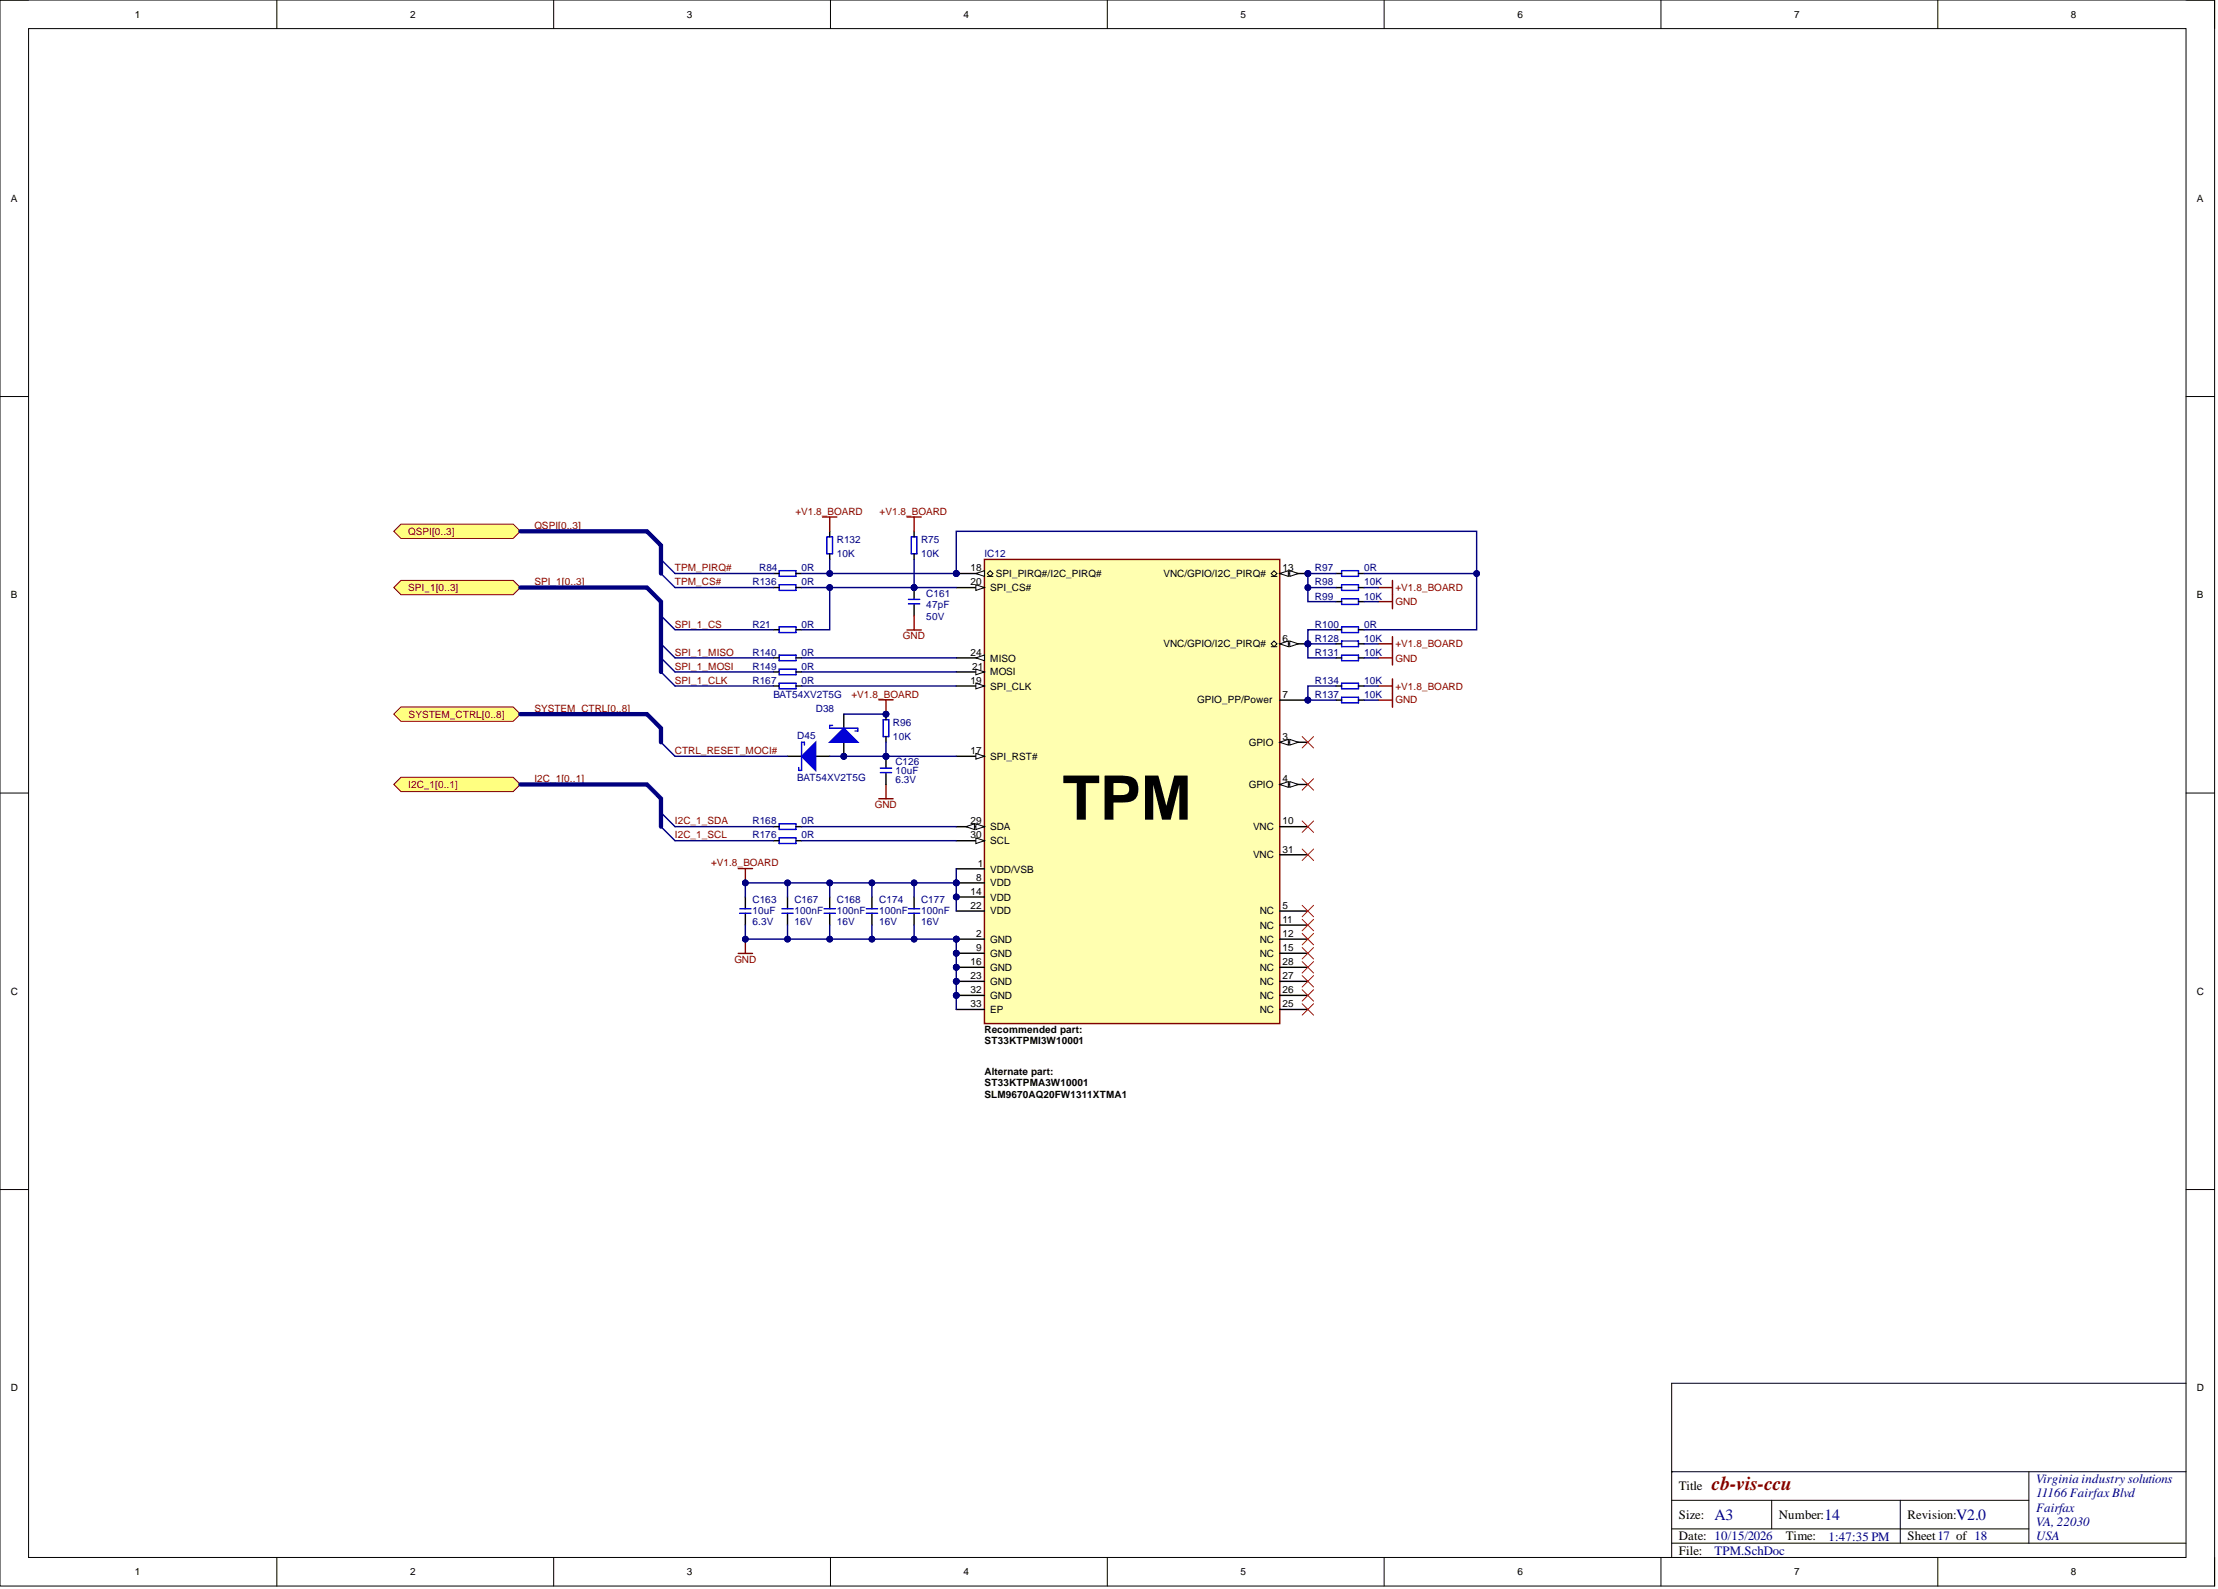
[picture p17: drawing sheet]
<svg xmlns="http://www.w3.org/2000/svg" width="393mm" height="282mm" viewBox="0 0 393 282" stroke-linecap="round" stroke-linejoin="round" font-family="sans-serif">
<defs><g id="words">
<text font-size="10.9" x="188.4" y="145.4">TPM</text>
<text font-size="3.5" fill="#800000" x="303.6" y="264.4">cb-vis-ccu</text>
<g font-size="2.8" fill="#000080">
<text x="304.1" y="269.6">A3</text>
<text x="323.6" y="269.6">14</text>
<text x="346.9" y="269.6">V2.0</text>
</g>
<g font-size="2.3" fill="#000080">
<text x="361.1" y="263.1">Virginia industrysolutions</text>
<text x="361.1" y="265.6">11166 FairfaxBlvd</text>
<text x="361.1" y="268.2">Fairfax</text>
<text x="304.1" y="275.8">TPM.SchDoc</text>
<text x="324.2" y="273.4">1:47:35 PM</text>
<text x="361.1" y="270.7">VA, 22030</text>
<text x="361.1" y="273.2">USA</text>
</g>
<g font-size="2.3">
<text x="297.7" y="264.4">Title</text>
<text x="297.7" y="269.4">Size:</text>
<text x="315.5" y="269.4">Number:</text>
<text x="338.3" y="269.4">Revision:</text>
<text x="297.7" y="273.2">Date: 10/15/2026</text>
<text x="297.7" y="275.8">File:</text>
<text x="316.7" y="273.2">Time:</text>
<text x="338.3" y="273.2">Sheet17 of 18</text>
</g>
<g font-size="1.8">
<text x="23.9" y="3.1">1</text>
<text x="72.7" y="3.1">2</text>
<text x="121.8" y="3.1">3</text>
<text x="170.9" y="3.1">4</text>
<text x="220" y="3.1">5</text>
<text x="269.1" y="3.1">6</text>
<text x="318.2" y="3.1">7</text>
<text x="367.2" y="3.1">8</text>
<text x="1.9" y="35.8">A</text>
<text x="389.6" y="35.8">A</text>
<text x="172.1" y="101.3">18</text>
<text x="227.5" y="101.3">13</text>
<text x="1.9" y="106.1">B</text>
<text x="172.1" y="103.8">20</text>
<text x="175.6" y="104.9">SPI_CS#</text>
<text x="176.6" y="102.3">SPI_PIRQ#/I2C_PIRQ#</text>
<text x="206.3" y="102.3">VNC/GPIO/I2C_PIRQ#</text>
<text x="389.6" y="106.1">B</text>
<text x="227.5" y="113.8">6</text>
<text x="172.1" y="116.3">24</text>
<text x="172.4" y="118.8">21</text>
<text x="175.6" y="119.8">MOSI</text>
<text x="175.6" y="117.4">MISO</text>
<text x="206.3" y="114.8">VNC/GPIO/I2C_PIRQ#</text>
<text x="172.1" y="121.3">19</text>
<text x="175.6" y="122.3">SPI_CLK</text>
<text x="212.3" y="124.8">GPIO_PP/Power</text>
<text x="227.5" y="123.8">7</text>
<text x="227.5" y="131.3">3</text>
<text x="172.1" y="133.7">17</text>
<text x="175.6" y="134.8">SPI_RST#</text>
<text x="221.5" y="132.3">GPIO</text>
<text x="221.5" y="139.7">GPIO</text>
<text x="227.5" y="138.7">4</text>
<text x="172.1" y="146.3">29</text>
<text x="172.1" y="148.7">30</text>
<text x="175.6" y="147.3">SDA</text>
<text x="175.6" y="149.7">SCL</text>
<text x="222.2" y="147.3">VNC</text>
<text x="227.5" y="146.3">10</text>
<text x="173.4" y="153.8">1</text>
<text x="175.6" y="154.8">VDD/VSB</text>
<text x="222.2" y="152.3">VNC</text>
<text x="227.5" y="151.2">31</text>
<text x="172.1" y="158.8">14</text>
<text x="172.1" y="161.2">22</text>
<text x="173.1" y="156.2">8</text>
<text x="175.6" y="157.2">VDD</text>
<text x="175.6" y="159.8">VDD</text>
<text x="227.5" y="161.2">5</text>
<text x="173.1" y="166.2">2</text>
<text x="175.6" y="167.2">GND</text>
<text x="175.6" y="162.2">VDD</text>
<text x="223.4" y="162.2">NC</text>
<text x="223.4" y="164.8">NC</text>
<text x="223.4" y="167.2">NC</text>
<text x="227.5" y="163.7">11</text>
<text x="227.5" y="166.2">12</text>
<text x="172.1" y="171.2">16</text>
<text x="172.1" y="173.7">23</text>
<text x="173.1" y="168.7">9</text>
<text x="175.6" y="169.7">GND</text>
<text x="175.6" y="172.2">GND</text>
<text x="223.4" y="169.7">NC</text>
<text x="223.4" y="172.2">NC</text>
<text x="227.5" y="168.7">15</text>
<text x="227.5" y="173.7">27</text>
<text x="227.5" y="171.2">28</text>
<text x="1.9" y="176.5">C</text>
<text x="172.1" y="176.2">32</text>
<text x="172.1" y="178.7">33</text>
<text x="175.6" y="174.7">GND</text>
<text x="175.6" y="177.2">GND</text>
<text x="175.6" y="179.7">EP</text>
<text x="223.4" y="179.7">NC</text>
<text x="223.4" y="177.2">NC</text>
<text x="223.4" y="174.7">NC</text>
<text x="227.5" y="178.7">25</text>
<text x="227.5" y="176.2">26</text>
<text x="389.6" y="176.5">C</text>
<text x="174.6" y="183.2">Recommended part:</text>
<text x="174.6" y="185.2">ST33KTPMI3W10001</text>
<text x="174.6" y="190.7">Alternate part:</text>
<text x="174.6" y="192.7">ST33KTPMA3W10001</text>
<text x="174.6" y="194.7">SLM9670AQ20FW1311XTMA1</text>
<text x="1.9" y="246.8">D</text>
<text x="389.6" y="246.8">D</text>
<text x="23.9" y="279.4">1</text>
<text x="72.7" y="279.4">2</text>
<text x="121.8" y="279.4">3</text>
<text x="170.9" y="279.4">4</text>
<text x="220" y="279.4">5</text>
<text x="269.1" y="279.4">6</text>
<text x="318.2" y="279.4">7</text>
<text x="367.2" y="279.4">8</text>
</g>
<g font-size="1.8" fill="#800000">
<text x="72.4" y="94.9">QSPI[0..3]</text>
<text x="94.8" y="93.9">QSPI[0..3]</text>
<text x="141.1" y="91.3">+V1.8_BOARD</text>
<text x="156" y="91.3">+V1.8_BOARD</text>
<text x="119.7" y="101.3">TPM_PIRQ#</text>
<text x="72.4" y="104.9">SPI_1[0..3]</text>
<text x="94.8" y="103.8">SPI_1[0..3]</text>
<text x="119.7" y="103.8">TPM_CS#</text>
<text x="247.5" y="107.4">GND</text>
<text x="247.5" y="104.9">+V1.8_BOARD</text>
<text x="119.7" y="111.4">SPI_1_CS</text>
<text x="160.1" y="113.4">GND</text>
<text x="119.7" y="116.3">SPI_1_MISO</text>
<text x="119.7" y="118.8">SPI_1_MOSI</text>
<text x="247.5" y="117.4">GND</text>
<text x="247.5" y="114.8">+V1.8_BOARD</text>
<text x="119.7" y="121.3">SPI_1_CLK</text>
<text x="151" y="123.8">+V1.8_BOARD</text>
<text x="247.5" y="124.8">GND</text>
<text x="247.5" y="122.3">+V1.8_BOARD</text>
<text x="72.5" y="127.3">SYSTEM_CTRL[0..8]</text>
<text x="94.8" y="126.3">SYSTEM_CTRL[0..8]</text>
<text x="119.7" y="133.7">CTRL_RESET_MOCI#</text>
<text x="72.4" y="139.7">I2C_1[0..1]</text>
<text x="94.8" y="138.7">I2C_1[0..1]</text>
<text x="155.2" y="143.3">GND</text>
<text x="119.7" y="148.7">I2C_1_SCL</text>
<text x="119.7" y="146.3">I2C_1_SDA</text>
<text x="126.1" y="153.7">+V1.8_BOARD</text>
<text x="130.2" y="170.8">GND</text>
</g>
<g font-size="1.8" fill="#000080">
<text x="134.6" y="101.3">R84</text>
<text x="142.1" y="101.3">0R</text>
<text x="148.4" y="96.3">R132</text>
<text x="148.4" y="98.9">10K</text>
<text x="163.3" y="96.3">R75</text>
<text x="163.3" y="98.9">10K</text>
<text x="174.6" y="98.9">IC12</text>
<text x="233.2" y="101.3">R97</text>
<text x="241.9" y="101.3">0R</text>
<text x="133.4" y="103.8">R136</text>
<text x="142.1" y="103.8">0R</text>
<text x="164.3" y="107.9">47pF</text>
<text x="164.3" y="105.9">C161</text>
<text x="233.2" y="103.8">R98</text>
<text x="233.2" y="106.4">R99</text>
<text x="241.9" y="103.8">10K</text>
<text x="241.9" y="106.4">10K</text>
<text x="133.4" y="111.4">R21</text>
<text x="142.1" y="111.4">0R</text>
<text x="164.3" y="109.9">50V</text>
<text x="233.2" y="111.4">R100</text>
<text x="233.2" y="113.8">R128</text>
<text x="241.9" y="111.4">0R</text>
<text x="241.9" y="113.8">10K</text>
<text x="133.4" y="116.3">R140</text>
<text x="133.4" y="118.8">R149</text>
<text x="142.1" y="116.3">0R</text>
<text x="142.1" y="118.8">0R</text>
<text x="233.2" y="116.3">R131</text>
<text x="241.9" y="116.3">10K</text>
<text x="133.4" y="121.3">R167</text>
<text x="137.2" y="123.8">BAT54XV2T5G</text>
<text x="142.1" y="121.3">0R</text>
<text x="233.2" y="121.3">R134</text>
<text x="233.2" y="123.8">R137</text>
<text x="241.9" y="121.3">10K</text>
<text x="241.9" y="123.8">10K</text>
<text x="141.4" y="131">D45</text>
<text x="144.7" y="126.3">D38</text>
<text x="158.4" y="128.8">R96</text>
<text x="158.4" y="131.3">10K</text>
<text x="158.8" y="137.3">10uF</text>
<text x="158.8" y="135.8">C126</text>
<text x="141.4" y="138.6">BAT54XV2T5G</text>
<text x="158.8" y="138.8">6.3V</text>
<text x="133.4" y="146.3">R168</text>
<text x="133.4" y="148.7">R176</text>
<text x="142.1" y="146.3">0R</text>
<text x="142.1" y="148.7">0R</text>
<text x="133.4" y="160.1">C163</text>
<text x="140.9" y="160.1">C167</text>
<text x="148.4" y="160.1">C168</text>
<text x="155.9" y="160.1">C174</text>
<text x="163.3" y="160.1">C177</text>
<text x="133.4" y="162.1">10uF</text>
<text x="133.4" y="164.2">6.3V</text>
<text x="140.9" y="162.1">100nF</text>
<text x="140.9" y="164.2">16V</text>
<text x="148.4" y="162.1">100nF</text>
<text x="148.4" y="164.2">16V</text>
<text x="155.9" y="162.1">100nF</text>
<text x="155.9" y="164.2">16V</text>
<text x="163.3" y="162.1">100nF</text>
<text x="163.3" y="164.2">16V</text>
</g>
</g></defs>
<g fill="none" stroke="#000" stroke-width=".18">
<path d="M0 0h392.7v281.3h-392.7zM0 0h5.1M5.1 5.1h382.6v271.2h-382.6zM49.1 0v5.1M98.2 0v5.1M147.3 0v5.1M196.4 0v5.1M245.5 0v5.1M294.6 0v5.1M343.7 0v5.1M387.7 0h5v5.1M0 70.3h5.1"/>
<path d="M387.7 70.3h5M0 140.7h5.1M387.7 140.7h5M0 211h5.1M387.7 211h5M387.7 245.4h-91.2v30.9M49.1 276.3v5M98.2 276.3v5M147.3 276.3v5M196.4 276.3v5M245.5 276.3v5M294.6 276.3v5"/>
<path d="M296.5 261.1h.1M296.5 261.1h91.2M296.5 266.1h63.3M296.5 273.7h91.2M296.5 271.2h63.3M314.2 266.1v5.1M337 266.1v7.6M343.7 276.3v5M359.8 261.1v12.6M392.7 276.3v5"/>
</g>
<path d="M71.1 103h19.9l1.3 1.2-1.3 1.3h-19.9l-1.3-1.3z" fill-rule="evenodd" fill="#ffff80"/>
<path d="M71.1 103h19.9l1.3 1.2-1.3 1.3h-19.9l-1.3-1.3z" fill="none" stroke="#800000" stroke-width=".18"/>
<path d="M71.1 125.4h19.9l1.3 1.3-1.3 1.2h-19.9l-1.3-1.2z" fill-rule="evenodd" fill="#ffff80"/>
<path d="M71.1 125.4h19.9l1.3 1.3-1.3 1.2h-19.9l-1.3-1.2z" fill="none" stroke="#800000" stroke-width=".18"/>
<path d="M117.2 131.7l2.5 2.5" fill="none" stroke="#000080" stroke-width=".25"/>
<path d="M157.1 139.1v2.6M155.9 141.7h2.5" fill="none" stroke="#800000" stroke-width=".25"/>
<circle cx="149.6" cy="134.2" r=".51" fill="#000080"/>
<circle cx="149.6" cy="134.2" r=".51" fill="none" stroke="#000080" stroke-width=".18"/>
<path d="M149.6 131.7v2.5" fill="none" stroke="#000" stroke-width=".25"/>
<circle cx="149.6" cy="134.2" r=".51" fill="#000080"/>
<circle cx="149.6" cy="134.2" r=".51" fill="none" stroke="#000080" stroke-width=".18"/>
<path d="M149.6 126.7v2.5" fill="none" stroke="#000" stroke-width=".25"/>
<path d="M147.1 131.7l2.5-2.5 2.5 2.5z" fill="#00f"/>
<path d="M147.1 131.7l2.5-2.5 2.5 2.5zM147.6 128.7h-.5v.5h5v.5h-.5" fill="none" stroke="#00f" stroke-width=".25"/>
<path d="M139.7 134.2h2.5M144.7 134.2h2.4" fill="none" stroke="#000" stroke-width=".25"/>
<path d="M144.7 131.7v5l-2.5-2.5z" fill="#00f"/>
<path d="M142.7 132.2v-.5h-.5v5h-.5v-.5M144.7 131.7v5l-2.5-2.5z" fill="none" stroke="#00f" stroke-width=".25"/>
<circle cx="157.1" cy="126.7" r=".51" fill="#000080"/>
<circle cx="157.1" cy="126.7" r=".51" fill="none" stroke="#000080" stroke-width=".18"/>
<path d="M156.6 127.7h1v3h-1z" fill="none" stroke="#00f" stroke-width=".25"/>
<path d="M157.1 126.7v1M157.1 130.7v1" fill="none" stroke="#000" stroke-width=".25"/>
<circle cx="157.1" cy="126.7" r=".51" fill="#000080"/>
<circle cx="157.1" cy="126.7" r=".51" fill="none" stroke="#000080" stroke-width=".18"/>
<circle cx="157.1" cy="134.2" r=".51" fill="#000080"/>
<circle cx="157.1" cy="134.2" r=".51" fill="none" stroke="#000080" stroke-width=".18"/>
<path d="M157.1 134.2v2.1M157.1 137.1v2" fill="none" stroke="#000" stroke-width=".25"/>
<circle cx="157.1" cy="134.2" r=".51" fill="#000080"/>
<circle cx="157.1" cy="134.2" r=".51" fill="none" stroke="#000080" stroke-width=".18"/>
<path d="M146.6 95.2h1v3h-1zM138.2 116.2h3v1h-3zM138.2 118.7h3v1h-3zM138.2 121.2h3v1h-3zM156.1 137.1h2M156.1 136.3h2M138.2 146.1h3v1h-3zM138.2 148.6h3v1h-3z" fill="none" stroke="#00f" stroke-width=".25"/>
<path d="M155.9 124.1h2.5M157.1 124.1v2.6" fill="none" stroke="#800000" stroke-width=".25"/>
<path d="M147.1 94.2v1M147.1 98.2v1M137.2 116.7h1M137.2 119.2h1M141.2 116.7h1M141.2 119.2h1M137.2 121.7h1M141.2 121.7h1M137.2 146.6h1M137.2 149.1h1M141.2 146.6h1M141.2 149.1h1" fill="none" stroke="#000" stroke-width=".25"/>
<path d="M117.2 119.2l2.5 2.5M117.2 116.7l2.5 2.5M117.2 114.2l2.5 2.5" fill="none" stroke="#000080" stroke-width=".25"/>
<circle cx="169.6" cy="166.6" r=".51" fill="#000080"/>
<circle cx="169.6" cy="166.6" r=".51" fill="none" stroke="#000080" stroke-width=".18"/>
<circle cx="231.9" cy="114.2" r=".51" fill="#000080"/>
<circle cx="231.9" cy="114.2" r=".51" fill="none" stroke="#000080" stroke-width=".18"/>
<circle cx="231.9" cy="124.2" r=".51" fill="#000080"/>
<circle cx="231.9" cy="124.2" r=".51" fill="none" stroke="#000080" stroke-width=".18"/>
<circle cx="169.6" cy="156.6" r=".51" fill="#000080"/>
<circle cx="169.6" cy="156.6" r=".51" fill="none" stroke="#000080" stroke-width=".18"/>
<circle cx="169.6" cy="169.1" r=".51" fill="#000080"/>
<circle cx="169.6" cy="169.1" r=".51" fill="none" stroke="#000080" stroke-width=".18"/>
<circle cx="231.9" cy="101.7" r=".51" fill="#000080"/>
<circle cx="231.9" cy="101.7" r=".51" fill="none" stroke="#000080" stroke-width=".18"/>
<circle cx="169.6" cy="159.1" r=".51" fill="#000080"/>
<circle cx="169.6" cy="159.1" r=".51" fill="none" stroke="#000080" stroke-width=".18"/>
<circle cx="169.6" cy="171.6" r=".51" fill="#000080"/>
<circle cx="169.6" cy="171.6" r=".51" fill="none" stroke="#000080" stroke-width=".18"/>
<circle cx="169.6" cy="101.7" r=".51" fill="#000080"/>
<circle cx="169.6" cy="101.7" r=".51" fill="none" stroke="#000080" stroke-width=".18"/>
<circle cx="169.6" cy="174.1" r=".51" fill="#000080"/>
<circle cx="169.6" cy="174.1" r=".51" fill="none" stroke="#000080" stroke-width=".18"/>
<circle cx="169.6" cy="176.6" r=".51" fill="#000080"/>
<circle cx="169.6" cy="176.6" r=".51" fill="none" stroke="#000080" stroke-width=".18"/>
<path d="M174.6 99.2h52.4v82.4h-52.4z" fill-rule="evenodd" fill="#ffffb0"/>
<path d="M174.6 99.2h52.4v82.4h-52.4z" fill="none" stroke="#800000" stroke-width=".25"/>
<path d="M169.6 154.1h5M169.6 166.6h5" fill="none" stroke="#000" stroke-width=".25"/>
<circle cx="169.6" cy="166.6" r=".51" fill="#000080"/>
<circle cx="169.6" cy="166.6" r=".51" fill="none" stroke="#000080" stroke-width=".18"/>
<path d="M227 131.7h4.9" fill="none" stroke="#000" stroke-width=".25"/>
<path d="M227 131.7l1.5-.5v1z" fill="#f8fcff"/>
<path d="M227 131.7l1.5-.5v1z" fill="none" stroke="#000" stroke-width=".18"/>
<path d="M228.7 131.2l1.6 .5-1.6 .5z" fill="#f8fcff"/>
<path d="M228.7 131.2l1.6 .5-1.6 .5z" fill="none" stroke="#000" stroke-width=".18"/>
<path d="M227 139.2h4.9" fill="none" stroke="#000" stroke-width=".25"/>
<path d="M227 139.2l1.5-.6v1.1z" fill="#f8fcff"/>
<path d="M227 139.2l1.5-.6v1.1z" fill="none" stroke="#000" stroke-width=".18"/>
<path d="M228.7 138.6l1.6 .6-1.6 .5z" fill="#f8fcff"/>
<path d="M228.7 138.6l1.6 .6-1.6 .5z" fill="none" stroke="#000" stroke-width=".18"/>
<path d="M227 114.2h4.9M227 161.6h4.9" fill="none" stroke="#000" stroke-width=".25"/>
<path d="M227 114.2l1.5-.5v1z" fill="#f8fcff"/>
<path d="M227 114.2l1.5-.5v1z" fill="none" stroke="#000" stroke-width=".18"/>
<path d="M228.7 113.7l1.6 .5-1.6 .5z" fill="#f8fcff"/>
<path d="M228.7 113.7l1.6 .5-1.6 .5z" fill="none" stroke="#000" stroke-width=".18"/>
<circle cx="231.9" cy="114.2" r=".51" fill="#000080"/>
<circle cx="231.9" cy="114.2" r=".51" fill="none" stroke="#000080" stroke-width=".18"/>
<path d="M225.4 114.7h1.1M225.9 113.7l.6 .5-.6 .5-.5-.5z" fill="none" stroke="#000" stroke-width=".18"/>
<path d="M227 124.2h4.9" fill="none" stroke="#000" stroke-width=".25"/>
<circle cx="231.9" cy="124.2" r=".51" fill="#000080"/>
<circle cx="231.9" cy="124.2" r=".51" fill="none" stroke="#000080" stroke-width=".18"/>
<path d="M169.6 156.6h5" fill="none" stroke="#000" stroke-width=".25"/>
<circle cx="169.6" cy="156.6" r=".51" fill="#000080"/>
<circle cx="169.6" cy="156.6" r=".51" fill="none" stroke="#000080" stroke-width=".18"/>
<path d="M169.6 169.1h5" fill="none" stroke="#000" stroke-width=".25"/>
<circle cx="169.6" cy="169.1" r=".51" fill="#000080"/>
<circle cx="169.6" cy="169.1" r=".51" fill="none" stroke="#000080" stroke-width=".18"/>
<path d="M227 101.7h4.9M227 146.6h4.9M227 164.1h4.9M227 166.6h4.9" fill="none" stroke="#000" stroke-width=".25"/>
<path d="M227 101.7l1.5-.5v1z" fill="#f8fcff"/>
<path d="M227 101.7l1.5-.5v1z" fill="none" stroke="#000" stroke-width=".18"/>
<path d="M228.7 101.2l1.6 .5-1.6 .5z" fill="#f8fcff"/>
<path d="M228.7 101.2l1.6 .5-1.6 .5z" fill="none" stroke="#000" stroke-width=".18"/>
<circle cx="231.9" cy="101.7" r=".51" fill="#000080"/>
<circle cx="231.9" cy="101.7" r=".51" fill="none" stroke="#000080" stroke-width=".18"/>
<path d="M225.4 102.2h1.1M225.9 101.2l.6 .5-.6 .5-.5-.5z" fill="none" stroke="#000" stroke-width=".18"/>
<path d="M169.6 159.1h5" fill="none" stroke="#000" stroke-width=".25"/>
<circle cx="169.6" cy="159.1" r=".51" fill="#000080"/>
<circle cx="169.6" cy="159.1" r=".51" fill="none" stroke="#000080" stroke-width=".18"/>
<path d="M169.6 171.6h5M227 169.1h4.9" fill="none" stroke="#000" stroke-width=".25"/>
<circle cx="169.6" cy="171.6" r=".51" fill="#000080"/>
<circle cx="169.6" cy="171.6" r=".51" fill="none" stroke="#000080" stroke-width=".18"/>
<path d="M169.6 134.2h5" fill="none" stroke="#000" stroke-width=".25"/>
<path d="M173.1 133.7l1.5 .5-1.5 .5z" fill="#f8fcff"/>
<path d="M173.1 133.7l1.5 .5-1.5 .5z" fill="none" stroke="#000" stroke-width=".18"/>
<path d="M169.6 101.7h5" fill="none" stroke="#000" stroke-width=".25"/>
<path d="M173.1 101.7l1.5-.5v1z" fill="#f8fcff"/>
<path d="M173.1 101.7l1.5-.5v1z" fill="none" stroke="#000" stroke-width=".18"/>
<circle cx="169.6" cy="101.7" r=".51" fill="#000080"/>
<circle cx="169.6" cy="101.7" r=".51" fill="none" stroke="#000080" stroke-width=".18"/>
<path d="M175.1 102.2h1M175.6 101.2l.5 .5-.5 .5-.5-.5z" fill="none" stroke="#000" stroke-width=".18"/>
<path d="M169.6 121.7h5" fill="none" stroke="#000" stroke-width=".25"/>
<path d="M173.1 121.2l1.5 .5-1.5 .5z" fill="#f8fcff"/>
<path d="M173.1 121.2l1.5 .5-1.5 .5z" fill="none" stroke="#000" stroke-width=".18"/>
<path d="M169.6 104.2h5" fill="none" stroke="#000" stroke-width=".25"/>
<path d="M173.1 103.7l1.5 .5-1.5 .5z" fill="#f8fcff"/>
<path d="M173.1 103.7l1.5 .5-1.5 .5z" fill="none" stroke="#000" stroke-width=".18"/>
<path d="M169.6 119.2h5" fill="none" stroke="#000" stroke-width=".25"/>
<path d="M173.1 118.7l1.5 .5-1.5 .5z" fill="#f8fcff"/>
<path d="M173.1 118.7l1.5 .5-1.5 .5z" fill="none" stroke="#000" stroke-width=".18"/>
<path d="M169.6 161.6h5M169.6 174.1h5" fill="none" stroke="#000" stroke-width=".25"/>
<circle cx="169.6" cy="174.1" r=".51" fill="#000080"/>
<circle cx="169.6" cy="174.1" r=".51" fill="none" stroke="#000080" stroke-width=".18"/>
<path d="M169.6 116.7h5" fill="none" stroke="#000" stroke-width=".25"/>
<path d="M173.1 116.7l1.5-.5v1z" fill="#f8fcff"/>
<path d="M173.1 116.7l1.5-.5v1z" fill="none" stroke="#000" stroke-width=".18"/>
<path d="M169.6 146.6h5M227 179.1h4.9M227 176.6h4.9M227 174.1h4.9M227 171.6h4.9" fill="none" stroke="#000" stroke-width=".25"/>
<path d="M173.1 146.1l1.5 .5-1.5 .5z" fill="#f8fcff"/>
<path d="M173.1 146.1l1.5 .5-1.5 .5z" fill="none" stroke="#000" stroke-width=".18"/>
<path d="M171.3 146.6l1.5-.5v1z" fill="#f8fcff"/>
<path d="M171.3 146.6l1.5-.5v1z" fill="none" stroke="#000" stroke-width=".18"/>
<path d="M169.6 149.1h5" fill="none" stroke="#000" stroke-width=".25"/>
<path d="M173.1 148.6l1.5 .5-1.5 .5z" fill="#f8fcff"/>
<path d="M173.1 148.6l1.5 .5-1.5 .5z" fill="none" stroke="#000" stroke-width=".18"/>
<path d="M227 151.6h4.9M169.6 176.6h5" fill="none" stroke="#000" stroke-width=".25"/>
<circle cx="169.6" cy="176.6" r=".51" fill="#000080"/>
<circle cx="169.6" cy="176.6" r=".51" fill="none" stroke="#000080" stroke-width=".18"/>
<path d="M169.6 179.1h5" fill="none" stroke="#000" stroke-width=".25"/>
<path d="M145.9 91.7h2.5M147.1 91.7v2.5" fill="none" stroke="#800000" stroke-width=".25"/>
<path d="M71.1 137.9h19.9l1.3 1.2-1.3 1.3h-19.9l-1.3-1.3z" fill-rule="evenodd" fill="#ffff80"/>
<path d="M71.1 137.9h19.9l1.3 1.2-1.3 1.3h-19.9l-1.3-1.3z" fill="none" stroke="#800000" stroke-width=".18"/>
<path d="M117.2 144.1l2.5 2.5M117.2 146.6l2.5 2.5" fill="none" stroke="#000080" stroke-width=".25"/>
<path d="M132.2 159.1v2.1M139.7 159.1v2.1M147.1 159.1v2.1M154.6 159.1v2.1M162.1 159.1v2.1M132.2 162v2.1M139.7 162v2.1M147.1 162v2.1M154.6 162v2.1M162.1 162v2.1" fill="none" stroke="#000" stroke-width=".25"/>
<path d="M131.2 162h2M131.2 161.2h2M138.7 162h2M138.7 161.2h2M146.2 162h1.9M146.2 161.2h1.9M153.6 162h2M153.6 161.2h2M161.1 162h2M161.1 161.2h2" fill="none" stroke="#00f" stroke-width=".25"/>
<path d="M130.9 169.1h2.5M132.2 166.6v2.5" fill="none" stroke="#800000" stroke-width=".25"/>
<circle cx="132.2" cy="166.6" r=".51" fill="#000080"/>
<circle cx="132.2" cy="166.6" r=".51" fill="none" stroke="#000080" stroke-width=".18"/>
<path d="M130.9 154.1h2.5M132.2 154.1v2.5" fill="none" stroke="#800000" stroke-width=".25"/>
<circle cx="132.2" cy="156.6" r=".51" fill="#000080"/>
<circle cx="132.2" cy="156.6" r=".51" fill="none" stroke="#000080" stroke-width=".18"/>
<path d="M161.6 95.2h1v3h-1zM138.2 103.7h3v1h-3zM237.9 101.2h3v1h-3zM237.9 103.7h3v1h-3zM237.9 106.2h3v1h-3zM237.9 111.2h3v1h-3zM237.9 113.7h3v1h-3zM237.9 116.2h3v1h-3zM237.9 121.2h3v1h-3zM237.9 123.7h3v1h-3z" fill="none" stroke="#00f" stroke-width=".25"/>
<g fill="none" stroke="#000" stroke-width=".25">
<path d="M162.1 94.2v1M162.1 98.2v1M137.2 104.2h1M141.2 104.2h1M236.9 101.7h1M236.9 111.7h1M236.9 114.2h1M236.9 116.7h1M236.9 104.2h1M236.9 106.7h1M240.9 101.7h1M240.9 111.7h1"/>
<path d="M240.9 114.2h1M240.9 116.7h1M240.9 104.2h1M240.9 106.7h1M236.9 121.7h1M236.9 124.2h1M240.9 121.7h1M240.9 124.2h1"/>
</g>
<path d="M160.8 91.7h2.6M162.1 91.7v2.5M244.4 116.7h2.5M244.4 114.2h2.5M244.4 106.7h2.5M244.4 104.2h2.5M246.9 103v5M246.9 112.9v5.1M244.4 124.2h2.5M244.4 121.7h2.5M246.9 120.4v5.1" fill="none" stroke="#800000" stroke-width=".25"/>
<circle cx="162.1" cy="104.2" r=".51" fill="#000080"/>
<circle cx="162.1" cy="104.2" r=".51" fill="none" stroke="#000080" stroke-width=".18"/>
<path d="M162.1 104.2v2.1M162.1 107.1v2.1" fill="none" stroke="#000" stroke-width=".25"/>
<circle cx="162.1" cy="104.2" r=".51" fill="#000080"/>
<circle cx="162.1" cy="104.2" r=".51" fill="none" stroke="#000080" stroke-width=".18"/>
<path d="M138.2 101.2h3v1h-3zM161.1 107.1h2M161.1 106.3h2" fill="none" stroke="#00f" stroke-width=".25"/>
<path d="M160.8 111.7h2.6M162.1 109.2v2.5" fill="none" stroke="#800000" stroke-width=".25"/>
<path d="M137.2 101.7h1M141.2 101.7h1" fill="none" stroke="#000" stroke-width=".25"/>
<g fill="none" stroke="#f00" stroke-width=".18">
<path d="M230.9 130.7l2.1 2M230.9 138.1l2.1 2.1M233 130.7l-2.1 2M233 138.1l-2.1 2.1M230.9 145.6l2.1 2.1M230.9 150.6l2.1 2M233 145.6l-2.1 2.1M233 150.6l-2.1 2M230.9 160.6l2.1 2M230.9 163.1l2.1 2M230.9 165.6l2.1 2M230.9 168.1l2.1 2"/>
<path d="M230.9 170.6l2.1 2M230.9 173.1l2.1 2M230.9 175.6l2.1 2M230.9 178.1l2.1 2M233 160.6l-2.1 2M233 163.1l-2.1 2M233 165.6l-2.1 2M233 168.1l-2.1 2M233 170.6l-2.1 2M233 173.1l-2.1 2M233 175.6l-2.1 2M233 178.1l-2.1 2"/>
</g>
<path d="M157.1 131.7v2.5" fill="none" stroke="#000080" stroke-width=".25"/>
<circle cx="157.1" cy="134.2" r=".51" fill="#000080"/>
<circle cx="157.1" cy="134.2" r=".51" fill="none" stroke="#000080" stroke-width=".18"/>
<path d="M149.6 126.7h7.5" fill="none" stroke="#000080" stroke-width=".25"/>
<circle cx="157.1" cy="126.7" r=".51" fill="#000080"/>
<circle cx="157.1" cy="126.7" r=".51" fill="none" stroke="#000080" stroke-width=".18"/>
<path d="M119.7 116.7h17.5M119.7 119.2h17.5M142.2 116.7h27.4M142.2 119.2h27.4M119.7 121.7h17.5M142.2 121.7h27.4M147.1 134.2h10" fill="none" stroke="#000080" stroke-width=".25"/>
<circle cx="149.6" cy="134.2" r=".51" fill="#000080"/>
<circle cx="149.6" cy="134.2" r=".51" fill="none" stroke="#000080" stroke-width=".18"/>
<circle cx="157.1" cy="134.2" r=".51" fill="#000080"/>
<circle cx="157.1" cy="134.2" r=".51" fill="none" stroke="#000080" stroke-width=".18"/>
<path d="M119.7 134.2h20M119.7 146.6h17.5M119.7 149.1h17.5M142.2 146.6h27.4M142.2 149.1h27.4M132.2 164.1v2.5h14.9v-2.5" fill="none" stroke="#000080" stroke-width=".25"/>
<circle cx="147.1" cy="166.6" r=".51" fill="#000080"/>
<circle cx="147.1" cy="166.6" r=".51" fill="none" stroke="#000080" stroke-width=".18"/>
<circle cx="139.7" cy="166.6" r=".51" fill="#000080"/>
<circle cx="139.7" cy="166.6" r=".51" fill="none" stroke="#000080" stroke-width=".18"/>
<circle cx="132.2" cy="166.6" r=".51" fill="#000080"/>
<circle cx="132.2" cy="166.6" r=".51" fill="none" stroke="#000080" stroke-width=".18"/>
<path d="M147.1 156.6v2.5" fill="none" stroke="#000080" stroke-width=".25"/>
<circle cx="147.1" cy="156.6" r=".51" fill="#000080"/>
<circle cx="147.1" cy="156.6" r=".51" fill="none" stroke="#000080" stroke-width=".18"/>
<path d="M139.7 156.6v2.5" fill="none" stroke="#000080" stroke-width=".25"/>
<circle cx="139.7" cy="156.6" r=".51" fill="#000080"/>
<circle cx="139.7" cy="156.6" r=".51" fill="none" stroke="#000080" stroke-width=".18"/>
<path d="M139.7 164.1v2.5" fill="none" stroke="#000080" stroke-width=".25"/>
<circle cx="139.7" cy="166.6" r=".51" fill="#000080"/>
<circle cx="139.7" cy="166.6" r=".51" fill="none" stroke="#000080" stroke-width=".18"/>
<path d="M147.1 166.6h22.5" fill="none" stroke="#000080" stroke-width=".25"/>
<circle cx="147.1" cy="166.6" r=".51" fill="#000080"/>
<circle cx="147.1" cy="166.6" r=".51" fill="none" stroke="#000080" stroke-width=".18"/>
<circle cx="154.6" cy="166.6" r=".51" fill="#000080"/>
<circle cx="154.6" cy="166.6" r=".51" fill="none" stroke="#000080" stroke-width=".18"/>
<circle cx="162.1" cy="166.6" r=".51" fill="#000080"/>
<circle cx="162.1" cy="166.6" r=".51" fill="none" stroke="#000080" stroke-width=".18"/>
<circle cx="169.6" cy="166.6" r=".51" fill="#000080"/>
<circle cx="169.6" cy="166.6" r=".51" fill="none" stroke="#000080" stroke-width=".18"/>
<path d="M169.6 166.6v12.5" fill="none" stroke="#000080" stroke-width=".25"/>
<circle cx="169.6" cy="166.6" r=".51" fill="#000080"/>
<circle cx="169.6" cy="166.6" r=".51" fill="none" stroke="#000080" stroke-width=".18"/>
<circle cx="169.6" cy="169.1" r=".51" fill="#000080"/>
<circle cx="169.6" cy="169.1" r=".51" fill="none" stroke="#000080" stroke-width=".18"/>
<circle cx="169.6" cy="171.6" r=".51" fill="#000080"/>
<circle cx="169.6" cy="171.6" r=".51" fill="none" stroke="#000080" stroke-width=".18"/>
<circle cx="169.6" cy="174.1" r=".51" fill="#000080"/>
<circle cx="169.6" cy="174.1" r=".51" fill="none" stroke="#000080" stroke-width=".18"/>
<circle cx="169.6" cy="176.6" r=".51" fill="#000080"/>
<circle cx="169.6" cy="176.6" r=".51" fill="none" stroke="#000080" stroke-width=".18"/>
<path d="M169.6 154.1v7.5" fill="none" stroke="#000080" stroke-width=".25"/>
<circle cx="169.6" cy="156.6" r=".51" fill="#000080"/>
<circle cx="169.6" cy="156.6" r=".51" fill="none" stroke="#000080" stroke-width=".18"/>
<circle cx="169.6" cy="159.1" r=".51" fill="#000080"/>
<circle cx="169.6" cy="159.1" r=".51" fill="none" stroke="#000080" stroke-width=".18"/>
<path d="M169.6 156.6h-37.4v2.5" fill="none" stroke="#000080" stroke-width=".25"/>
<circle cx="169.6" cy="156.6" r=".51" fill="#000080"/>
<circle cx="169.6" cy="156.6" r=".51" fill="none" stroke="#000080" stroke-width=".18"/>
<circle cx="162.1" cy="156.6" r=".51" fill="#000080"/>
<circle cx="162.1" cy="156.6" r=".51" fill="none" stroke="#000080" stroke-width=".18"/>
<circle cx="154.6" cy="156.6" r=".51" fill="#000080"/>
<circle cx="154.6" cy="156.6" r=".51" fill="none" stroke="#000080" stroke-width=".18"/>
<circle cx="147.1" cy="156.6" r=".51" fill="#000080"/>
<circle cx="147.1" cy="156.6" r=".51" fill="none" stroke="#000080" stroke-width=".18"/>
<circle cx="139.7" cy="156.6" r=".51" fill="#000080"/>
<circle cx="139.7" cy="156.6" r=".51" fill="none" stroke="#000080" stroke-width=".18"/>
<circle cx="132.2" cy="156.6" r=".51" fill="#000080"/>
<circle cx="132.2" cy="156.6" r=".51" fill="none" stroke="#000080" stroke-width=".18"/>
<path d="M154.6 156.6v2.5" fill="none" stroke="#000080" stroke-width=".25"/>
<circle cx="154.6" cy="156.6" r=".51" fill="#000080"/>
<circle cx="154.6" cy="156.6" r=".51" fill="none" stroke="#000080" stroke-width=".18"/>
<path d="M162.1 156.6v2.5" fill="none" stroke="#000080" stroke-width=".25"/>
<circle cx="162.1" cy="156.6" r=".51" fill="#000080"/>
<circle cx="162.1" cy="156.6" r=".51" fill="none" stroke="#000080" stroke-width=".18"/>
<path d="M162.1 164.1v2.5" fill="none" stroke="#000080" stroke-width=".25"/>
<circle cx="162.1" cy="166.6" r=".51" fill="#000080"/>
<circle cx="162.1" cy="166.6" r=".51" fill="none" stroke="#000080" stroke-width=".18"/>
<path d="M154.6 164.1v2.5" fill="none" stroke="#000080" stroke-width=".25"/>
<circle cx="154.6" cy="166.6" r=".51" fill="#000080"/>
<circle cx="154.6" cy="166.6" r=".51" fill="none" stroke="#000080" stroke-width=".18"/>
<path d="M236.9 121.7h-5v2.5h5" fill="none" stroke="#000080" stroke-width=".25"/>
<circle cx="231.9" cy="124.2" r=".51" fill="#000080"/>
<circle cx="231.9" cy="124.2" r=".51" fill="none" stroke="#000080" stroke-width=".18"/>
<path d="M236.9 111.7h-5v2.5M241.9 121.7h2.5M241.9 124.2h2.5" fill="none" stroke="#000080" stroke-width=".25"/>
<circle cx="231.9" cy="114.2" r=".51" fill="#000080"/>
<circle cx="231.9" cy="114.2" r=".51" fill="none" stroke="#000080" stroke-width=".18"/>
<path d="M236.9 114.2h-5v2.5h5" fill="none" stroke="#000080" stroke-width=".25"/>
<circle cx="231.9" cy="114.2" r=".51" fill="#000080"/>
<circle cx="231.9" cy="114.2" r=".51" fill="none" stroke="#000080" stroke-width=".18"/>
<path d="M241.9 114.2h2.5M241.9 116.7h2.5M241.9 101.7h20" fill="none" stroke="#000080" stroke-width=".25"/>
<circle cx="261.9" cy="101.7" r=".51" fill="#000080"/>
<circle cx="261.9" cy="101.7" r=".51" fill="none" stroke="#000080" stroke-width=".18"/>
<path d="M236.9 104.2h-5v2.5h5" fill="none" stroke="#000080" stroke-width=".25"/>
<circle cx="231.9" cy="104.2" r=".51" fill="#000080"/>
<circle cx="231.9" cy="104.2" r=".51" fill="none" stroke="#000080" stroke-width=".18"/>
<path d="M236.9 101.7h-5v2.5M241.9 104.2h2.5M241.9 106.7h2.5" fill="none" stroke="#000080" stroke-width=".25"/>
<circle cx="231.9" cy="101.7" r=".51" fill="#000080"/>
<circle cx="231.9" cy="101.7" r=".51" fill="none" stroke="#000080" stroke-width=".18"/>
<circle cx="231.9" cy="104.2" r=".51" fill="#000080"/>
<circle cx="231.9" cy="104.2" r=".51" fill="none" stroke="#000080" stroke-width=".18"/>
<path d="M142.2 104.2h27.4" fill="none" stroke="#000080" stroke-width=".25"/>
<circle cx="147.1" cy="104.2" r=".51" fill="#000080"/>
<circle cx="147.1" cy="104.2" r=".51" fill="none" stroke="#000080" stroke-width=".18"/>
<circle cx="162.1" cy="104.2" r=".51" fill="#000080"/>
<circle cx="162.1" cy="104.2" r=".51" fill="none" stroke="#000080" stroke-width=".18"/>
<path d="M162.1 99.2v5" fill="none" stroke="#000080" stroke-width=".25"/>
<circle cx="162.1" cy="104.2" r=".51" fill="#000080"/>
<circle cx="162.1" cy="104.2" r=".51" fill="none" stroke="#000080" stroke-width=".18"/>
<path d="M147.1 99.2v2.5h22.5" fill="none" stroke="#000080" stroke-width=".25"/>
<circle cx="169.6" cy="101.7" r=".51" fill="#000080"/>
<circle cx="169.6" cy="101.7" r=".51" fill="none" stroke="#000080" stroke-width=".18"/>
<circle cx="147.1" cy="101.7" r=".51" fill="#000080"/>
<circle cx="147.1" cy="101.7" r=".51" fill="none" stroke="#000080" stroke-width=".18"/>
<path d="M142.2 101.7h4.9" fill="none" stroke="#000080" stroke-width=".25"/>
<circle cx="147.1" cy="101.7" r=".51" fill="#000080"/>
<circle cx="147.1" cy="101.7" r=".51" fill="none" stroke="#000080" stroke-width=".18"/>
<path d="M169.6 101.7v-7.4h92.3v17.4h-20" fill="none" stroke="#000080" stroke-width=".25"/>
<circle cx="261.9" cy="101.7" r=".51" fill="#000080"/>
<circle cx="261.9" cy="101.7" r=".51" fill="none" stroke="#000080" stroke-width=".18"/>
<circle cx="169.6" cy="101.7" r=".51" fill="#000080"/>
<circle cx="169.6" cy="101.7" r=".51" fill="none" stroke="#000080" stroke-width=".18"/>
<path d="M157.1 134.2h12.5" fill="none" stroke="#000080" stroke-width=".25"/>
<circle cx="157.1" cy="134.2" r=".51" fill="#000080"/>
<circle cx="157.1" cy="134.2" r=".51" fill="none" stroke="#000080" stroke-width=".18"/>
<path d="M92.3 104.2h22.4l2.5 2.5v12.5M92.3 126.7h22.4l2.5 2.5v2.5M92.3 139.1h22.4l2.5 2.5v5" fill="none" stroke="#000080" stroke-width=".76"/>
<path d="M71.1 93h19.9l1.3 1.2-1.3 1.3h-19.9l-1.3-1.3z" fill-rule="evenodd" fill="#ffff80"/>
<path d="M71.1 93h19.9l1.3 1.2-1.3 1.3h-19.9l-1.3-1.3z" fill="none" stroke="#800000" stroke-width=".18"/>
<path d="M92.3 94.2h22.4l2.5 2.5v5" fill="none" stroke="#000080" stroke-width=".76"/>
<path d="M117.2 99.2l2.5 2.5h17.5M117.2 101.7l2.5 2.5h17.5M117.2 109.2l2.5 2.5h17.5M147.1 104.2v7.5h-4.9" fill="none" stroke="#000080" stroke-width=".25"/>
<path d="M138.2 111.2h3v1h-3z" fill="none" stroke="#00f" stroke-width=".25"/>
<path d="M137.2 111.7h1M141.2 111.7h1" fill="none" stroke="#000" stroke-width=".25"/>
<circle cx="147.1" cy="104.2" r=".51" fill="#000080"/>
<circle cx="147.1" cy="104.2" r=".51" fill="none" stroke="#000080" stroke-width=".18"/>
<use href="#words"/>
</svg>
